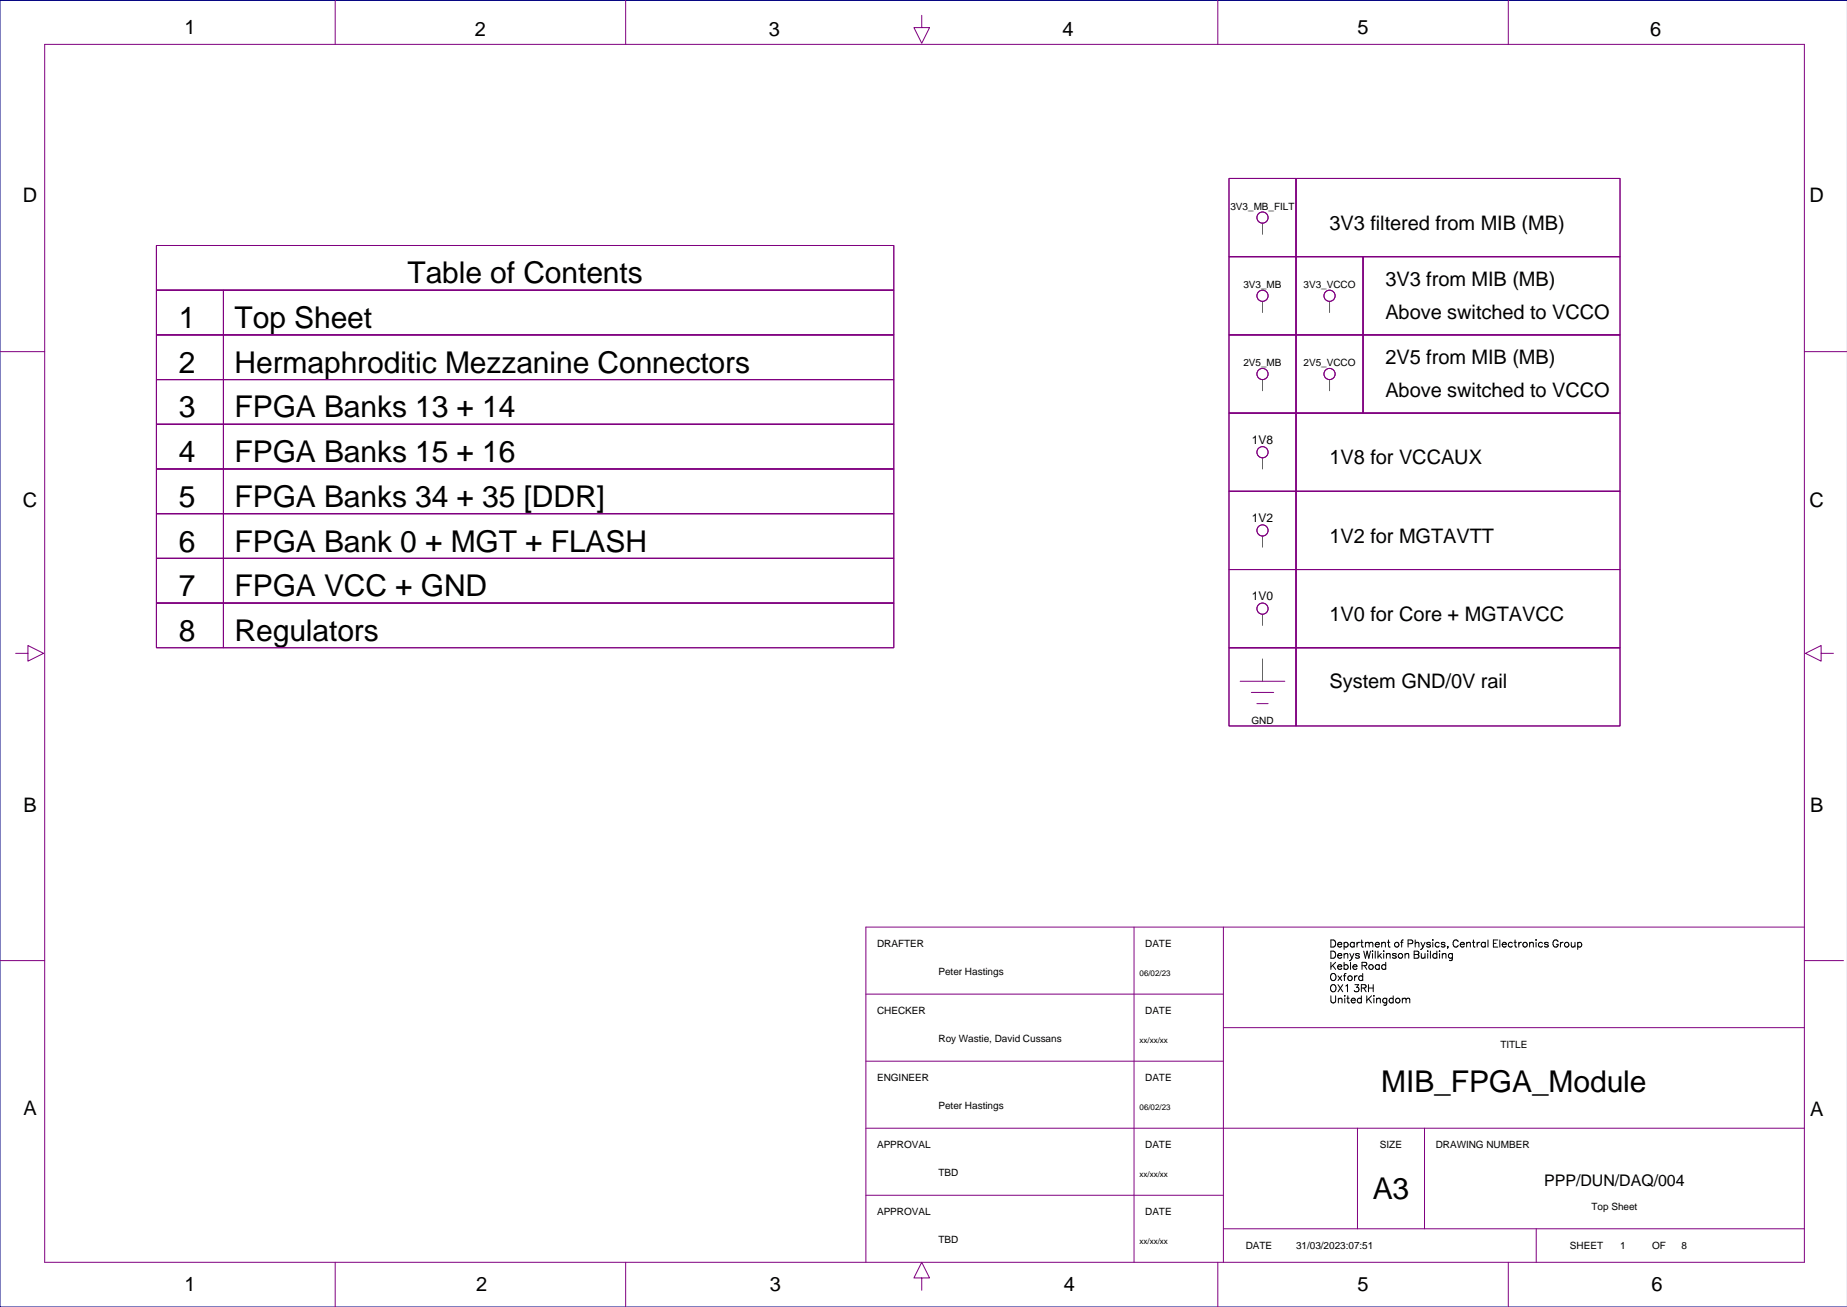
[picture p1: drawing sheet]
<svg xmlns="http://www.w3.org/2000/svg" width="420mm" height="297mm" viewBox="0 0 420 297" stroke-linecap="round" stroke-linejoin="round" font-family="sans-serif">
<defs><g id="words">
<g font-size="6.8">
<text x="92.6" y="64.4">Table of Contents</text>
<text x="40.6" y="74.6">1</text>
<text x="53.3" y="74.6">Top Sheet</text>
<text x="40.6" y="84.7">2</text>
<text x="53.3" y="84.7">Hermaphroditic Mezzanine Connectors</text>
<text x="40.6" y="94.9">3</text>
<text x="53.3" y="94.9">FPGA Banks 13 + 14</text>
<text x="40.6" y="105">4</text>
<text x="53.3" y="105">FPGA Banks 15 + 16</text>
<text x="40.6" y="115.2">5</text>
<text x="53.3" y="115.2">FPGA Banks 34 + 35 [DDR]</text>
<text x="40.6" y="125.3">6</text>
<text x="53.3" y="125.3">FPGA Bank 0 + MGT + FLASH</text>
<text x="40.6" y="135.5">7</text>
<text x="53.3" y="135.5">FPGA VCC + GND</text>
<text x="40.6" y="145.7">8</text>
<text x="53.3" y="145.7">Regulators</text>
<text x="314" y="248.3">MIB_FPGA_Module</text>
<text x="312" y="272.4">A3</text>
</g>
<g font-size="4.5">
<text x="41.9" y="7.6">1</text>
<text x="107.9" y="8.1">2</text>
<text x="174.7" y="8.1">3</text>
<text x="241.5" y="8.1">4</text>
<text x="308.6" y="7.6">5</text>
<text x="375.1" y="8.1">6</text>
<text x="5.2" y="46">D</text>
<text x="411.3" y="46">D</text>
<text x="302.2" y="52.2">3V3 filtered from MIB (MB)</text>
<text x="314.9" y="64.9">3V3 from MIB (MB)</text>
<text x="314.9" y="72.5">Above switched to VCCO</text>
<text x="314.9" y="82.7">2V5 from MIB (MB)</text>
<text x="314.9" y="90.3">Above switched to VCCO</text>
<text x="302.2" y="105.5">1V8 for VCCAUX</text>
<text x="5.2" y="115.3">C</text>
<text x="411.3" y="115.3">C</text>
<text x="302.2" y="123.3">1V2 for MGTAVTT</text>
<text x="302.2" y="141.1">1V0 for Core + MGTAVCC</text>
<text x="302.2" y="156.3">System GND/0V rail</text>
<text x="5.3" y="184.6">B</text>
<text x="411.4" y="184.6">B</text>
<text x="5.3" y="253.4">A</text>
<text x="411.4" y="253.7">A</text>
<text x="41.9" y="293.3">1</text>
<text x="108.2" y="293.3">2</text>
<text x="175" y="293.3">3</text>
<text x="241.8" y="293.3">4</text>
<text x="308.6" y="293.3">5</text>
<text x="375.3" y="293.3">6</text>
</g>
<text font-size="3.6" x="351" y="269.5">PPP/DUN/DAQ/004</text>
<g font-size="2.7">
<text x="284.5" y="100.9">1V8</text>
<text x="284.5" y="118.7">1V2</text>
<text x="284.5" y="136.4">1V0</text>
</g>
<g font-size="2.5">
<text x="302.2" y="214.7">Department of Physics, Central Electronics Group</text>
<text x="302.2" y="217.2">Denys Wilkinson Building</text>
<text x="302.2" y="219.8">Keble Road</text>
<text x="302.2" y="222.3">Oxford</text>
<text x="302.2" y="224.9">OX1</text>
<text x="302.2" y="227.4">United Kingdom</text>
<text x="307.6" y="224.9">3RH</text>
</g>
<g font-size="2.3">
<text x="279.7" y="47.7">3V3_MB_FILT</text>
<text x="282.6" y="65.4">3V3_MB</text>
<text x="296.3" y="65.4">3V3_VCCO</text>
<text x="282.6" y="83.2">2V5_MB</text>
<text x="296.3" y="83.2">2V5_VCCO</text>
<text x="284.4" y="164.5">GND</text>
<text x="199.3" y="215.3">DRAFTER</text>
<text x="260.3" y="215.3">DATE</text>
<text x="213.3" y="221.6">Peter Hastings</text>
<text x="199.3" y="230.5">CHECKER</text>
<text x="260.3" y="230.5">DATE</text>
<text x="213.3" y="236.8">Roy Wastie, David Cussans</text>
<text x="341" y="238.1">TITLE</text>
<text x="199.3" y="245.7">ENGINEER</text>
<text x="260.3" y="245.7">DATE</text>
<text x="213.3" y="252.1">Peter Hastings</text>
<text x="199.3" y="261">APPROVAL</text>
<text x="260.3" y="261">DATE</text>
<text x="313.6" y="261">SIZE</text>
<text x="326.3" y="261">DRAWING NUMBER</text>
<text x="213.3" y="267.3">TBD</text>
<text x="361.7" y="274.9">Top Sheet</text>
<text x="199.3" y="276.2">APPROVAL</text>
<text x="260.3" y="276.2">DATE</text>
<text x="213.3" y="282.6">TBD</text>
<text x="283.1" y="283.7">DATE</text>
<text x="294.6" y="283.7">31/03/2023:07:51</text>
<text x="356.8" y="283.7">SHEET</text>
<text x="368.2" y="283.7">1</text>
<text x="375.5" y="283.7">OF</text>
<text x="382.2" y="283.7">8</text>
</g>
<g font-size="1.8">
<text x="259" y="221.7">06/02/23</text>
<text x="259" y="236.9">xx/xx/xx</text>
<text x="259" y="252.2">06/02/23</text>
<text x="259" y="267.4">xx/xx/xx</text>
<text x="259" y="282.7">xx/xx/xx</text>
</g>
</g></defs>
<path d="M419.9 .1h-419.9v296.9h419.9" fill="none" stroke="#000080" stroke-width=".23"/>
<g fill="none" stroke="#800080" stroke-width=".23">
<path d="M76.2 -.1v10.2M142.2 -.1v10.2M276.8 -.1v10.2M342.8 -.1v10.2M10.2 10.1h399.9v276.8h-399.9zM209.5 3.5v2.8h1.8l-1.8 3.5-1.8-3.5h1.8M35.6 55.8h167.6v10.2h-167.6zM279.3 58.3h15.3v17.8h-15.3zM279.3 40.6h15.3v17.7h-15.3zM294.6 58.3h15.2v17.8h-15.2zM294.6 40.6h73.6v17.7h-73.6zM309.8 58.3h58.4v17.8h-58.4z"/>
<path d="M0 79.9h10.2M35.6 66h15.2v10.1h-15.2zM35.6 76.1h15.2v10.2h-15.2zM50.8 66h152.4v10.1h-152.4zM50.8 76.1h152.4v10.2h-152.4zM279.3 76.1h15.3v17.8h-15.3zM294.6 76.1h15.2v17.8h-15.2zM309.8 76.1h58.4v17.8h-58.4zM410.1 79.9h9.8M35.6 86.3h15.2v10.1h-15.2zM35.6 96.4h15.2v10.2h-15.2zM50.8 86.3h152.4v10.1h-152.4z"/>
<path d="M50.8 96.4h152.4v10.2h-152.4zM279.3 93.9h15.3v17.8h-15.3zM294.6 93.9h73.6v17.8h-73.6zM35.6 106.6h15.2v10.1h-15.2zM35.6 116.7h15.2v10.2h-15.2zM50.8 106.6h152.4v10.1h-152.4zM50.8 116.7h152.4v10.2h-152.4zM279.3 111.7h15.3v17.7h-15.3zM294.6 111.7h73.6v17.7h-73.6zM35.6 126.9h15.2v10.2h-15.2zM35.6 137.1h15.2v10.1h-15.2zM50.8 126.9h152.4v10.2h-152.4z"/>
<path d="M50.8 137.1h152.4v10.1h-152.4zM279.3 129.4h15.3v17.8h-15.3zM294.6 129.4h73.6v17.8h-73.6zM3.6 148.5h2.7v-1.8l3.6 1.8-3.6 1.8v-1.8M279.3 147.2h15.3v17.8h-15.3zM281.9 154.8h10.1M284.4 157.4h5.1M285.7 159.9h2.5M294.6 147.2h73.6v17.8h-73.6zM413.9 148.5v-1.8l-3.5 1.8 3.5 1.8v-1.8h2.8M0 218.3h10.2M257.8 210.7v76.2"/>
<path d="M278.1 210.7v76.2M410.1 218.3h8.9M410.1 210.7h-213.3v76.2M196.8 225.9h81.3M278.1 233.6h132M196.8 241.2h81.3M196.8 256.4h213.3M308.5 256.4v22.9M323.8 256.4v22.9M196.8 271.6h81.3M278.1 279.3h132M349.2 279.3v7.6"/>
<path d="M76.2 286.9v10.1M142.2 286.9v10.1M209.5 290.4h1.8l-1.8-3.5-1.8 3.5h1.8v2.8M276.8 286.9v10.1M342.8 286.9v10.1"/>
<circle cx="287" cy="49.4" r="1.27"/>
<circle cx="287" cy="67.2" r="1.27"/>
<circle cx="302.2" cy="67.2" r="1.27"/>
<circle cx="287" cy="85" r="1.27"/>
<circle cx="302.2" cy="85" r="1.27"/>
<circle cx="287" cy="102.8" r="1.27"/>
<circle cx="287" cy="138.3" r="1.27"/>
<circle cx="287" cy="120.5" r="1.27"/>
</g>
<path d="M287 50.7v2.6M287 68.5v2.5M302.2 68.5v2.5M287 86.3v2.5M302.2 86.3v2.5M287 104v2.6M287 121.8v2.6M287 139.6v2.5M287 149.8v5" fill="none" stroke="#606060" stroke-width=".23"/>
<use href="#words"/>
</svg>
